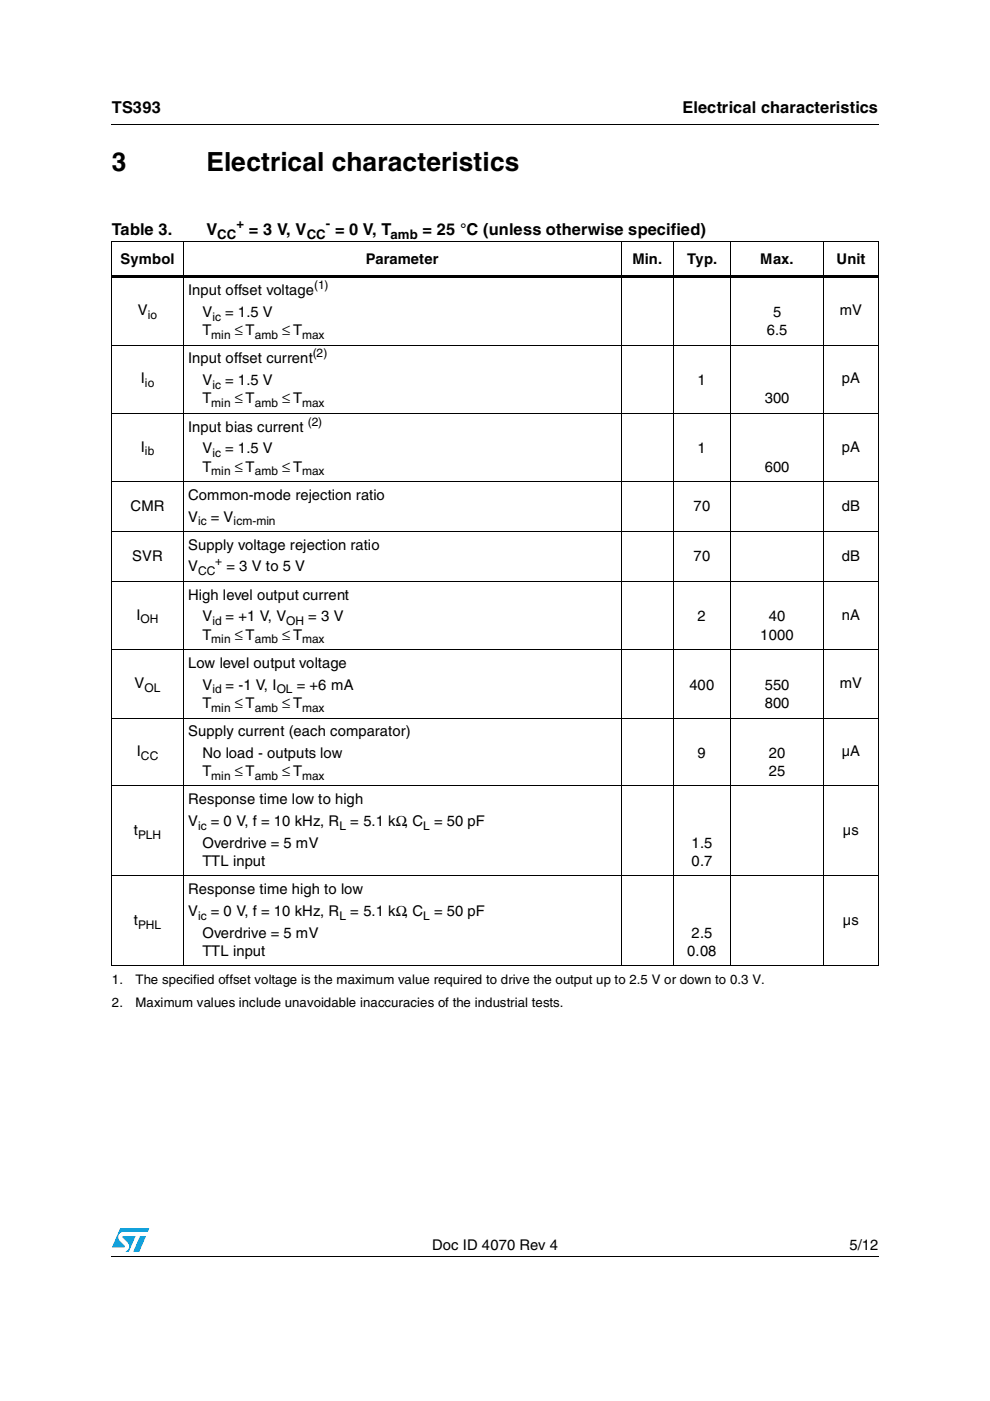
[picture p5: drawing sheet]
<svg xmlns="http://www.w3.org/2000/svg" width="210mm" height="297mm" viewBox="0 0 210 297" stroke-linecap="round" stroke-linejoin="round" font-family="sans-serif">
<defs><g id="words">
<g font-size="5.6">
<text x="23.7" y="36.3">3</text>
<text x="43.8" y="36.3">Electrical characteristics</text>
</g>
<g font-size="3.5">
<text x="23.7" y="23.9">TS393</text>
<text x="144.7" y="23.9">Electrical characteristics</text>
<text x="23.7" y="49.8">Table 3.</text>
<text x="43.8" y="49.8">V</text>
<text x="52.7" y="49.8">= 3 V, V</text>
<text x="71" y="49.8">= 0 V, T</text>
<text x="89.6" y="49.8">= 25 °C (unless otherwise specified)</text>
</g>
<g font-size="3.1">
<text x="25.6" y="55.9">Symbol</text>
<text x="77.6" y="55.9">Parameter</text>
<text x="134.1" y="55.9">Min.</text>
<text x="145.7" y="55.9">Typ.</text>
<text x="161.2" y="55.9">Max.</text>
<text x="177.4" y="55.9">Unit</text>
<text x="39.9" y="62.6">Input offset voltage</text>
<text x="29.2" y="66.8">V</text>
<text x="42.9" y="67.1">V</text>
<text x="42.9" y="71">T</text>
<text x="47.8" y="67.1">= 1.5 V</text>
<text x="49.8" y="71">≤ T</text>
<text x="59.9" y="71">≤ T</text>
<text x="162.6" y="71">6.5</text>
<text x="163.9" y="67.1">5</text>
<text x="178.1" y="66.8">mV</text>
<text x="39.9" y="77">Input offset current</text>
<text x="29.9" y="81.3">I</text>
<text x="42.9" y="81.6">V</text>
<text x="47.8" y="81.6">= 1.5 V</text>
<text x="147.9" y="81.6">1</text>
<text x="178.5" y="81.3">pA</text>
<text x="42.9" y="85.5">T</text>
<text x="49.8" y="85.5">≤ T</text>
<text x="59.9" y="85.5">≤ T</text>
<text x="162.1" y="85.5">300</text>
<text x="29.9" y="95.8">I</text>
<text x="39.9" y="91.5">Input bias current</text>
<text x="178.5" y="95.8">pA</text>
<text x="42.9" y="96.1">V</text>
<text x="42.9" y="100">T</text>
<text x="47.8" y="96.1">= 1.5 V</text>
<text x="49.8" y="100">≤ T</text>
<text x="59.9" y="100">≤ T</text>
<text x="147.9" y="96.1">1</text>
<text x="162.1" y="100">600</text>
<text x="39.9" y="106">Common-mode rejection ratio</text>
<text x="27.7" y="108.3">CMR</text>
<text x="39.9" y="110.6">V</text>
<text x="44.7" y="110.6">= V</text>
<text x="147.1" y="108.3">70</text>
<text x="178.5" y="108.3">dB</text>
<text x="28" y="118.9">SVR</text>
<text x="39.9" y="116.6">Supply voltage rejection ratio</text>
<text x="147.1" y="118.9">70</text>
<text x="178.5" y="118.9">dB</text>
<text x="39.9" y="121.2">V</text>
<text x="48" y="121.2">= 3 V to 5 V</text>
<text x="29" y="131.4">I</text>
<text x="39.9" y="127.2">High level output current</text>
<text x="42.9" y="131.7">V</text>
<text x="47.8" y="131.7">= +1 V, V</text>
<text x="65.4" y="131.7">= 3 V</text>
<text x="147.9" y="131.7">2</text>
<text x="163" y="131.7">40</text>
<text x="178.5" y="131.4">nA</text>
<text x="42.9" y="135.6">T</text>
<text x="49.8" y="135.6">≤ T</text>
<text x="59.9" y="135.6">≤ T</text>
<text x="161.2" y="135.6">1000</text>
<text x="39.9" y="141.6">Low level output voltage</text>
<text x="28.5" y="145.9">V</text>
<text x="42.9" y="146.2">V</text>
<text x="47.8" y="146.2">= -1 V, I</text>
<text x="62.9" y="146.2">= +6 mA</text>
<text x="146.2" y="146.2">400</text>
<text x="162.1" y="146.2">550</text>
<text x="178.1" y="145.9">mV</text>
<text x="42.9" y="150.1">T</text>
<text x="49.8" y="150.1">≤ T</text>
<text x="59.9" y="150.1">≤ T</text>
<text x="162.1" y="150.1">800</text>
<text x="29" y="160.3">I</text>
<text x="39.9" y="156">Supply current (each comparator)</text>
<text x="42.9" y="160.7">No load - outputs low</text>
<text x="147.9" y="160.7">9</text>
<text x="163" y="160.7">20</text>
<text x="178.5" y="160.3">µA</text>
<text x="42.9" y="164.5">T</text>
<text x="49.8" y="164.5">≤ T</text>
<text x="59.9" y="164.5">≤ T</text>
<text x="163" y="164.5">25</text>
<text x="39.9" y="170.5">Response time low to high</text>
<text x="28.4" y="177">t</text>
<text x="39.9" y="175.1">V</text>
<text x="42.9" y="179.7">Overdrive = 5 mV</text>
<text x="44.7" y="175.1">= 0 V, f = 10 kHz, R</text>
<text x="74.3" y="175.1">= 5.1 kΩ, C</text>
<text x="92" y="175.1">= 50 pF</text>
<text x="146.6" y="179.7">1.5</text>
<text x="178.7" y="177">µs</text>
<text x="42.9" y="183.6">TTL input</text>
<text x="146.6" y="183.6">0.7</text>
<text x="39.9" y="189.6">Response time high to low</text>
<text x="28.4" y="196.1">t</text>
<text x="39.9" y="194.1">V</text>
<text x="44.7" y="194.1">= 0 V, f = 10 kHz, R</text>
<text x="74.3" y="194.1">= 5.1 kΩ, C</text>
<text x="92" y="194.1">= 50 pF</text>
<text x="178.7" y="196.1">µs</text>
<text x="42.9" y="198.8">Overdrive = 5 mV</text>
<text x="42.9" y="202.6">TTL input</text>
<text x="145.7" y="202.6">0.08</text>
<text x="146.6" y="198.8">2.5</text>
<text x="91.6" y="265.1">Doc ID 4070 Rev 4</text>
<text x="180.1" y="265.1">5/12</text>
</g>
<g font-size="2.8">
<text x="46.1" y="50.6">CC</text>
<text x="50.1" y="48.3">+</text>
<text x="65" y="50.6">CC</text>
<text x="69.1" y="48.3">-</text>
<text x="82.8" y="50.6">amb</text>
<text x="23.7" y="208.6">1.</text>
<text x="28.7" y="208.6">The specified offset voltage is the maximum value required to drive the output up to 2.5 V or down to 0.3 V.</text>
<text x="23.7" y="213.4">2.</text>
<text x="28.7" y="213.4">Maximum values include unavoidable inaccuracies of the industrial tests.</text>
</g>
<g font-size="2.5">
<text x="66.6" y="61.3">(1)</text>
<text x="31.3" y="67.6">io</text>
<text x="44.8" y="71.9">min</text>
<text x="45" y="68">ic</text>
<text x="54" y="71.9">amb</text>
<text x="64.1" y="71.9">max</text>
<text x="66.3" y="75.8">(2)</text>
<text x="30.7" y="82">io</text>
<text x="45" y="82.5">ic</text>
<text x="44.8" y="86.3">min</text>
<text x="54" y="86.3">amb</text>
<text x="64.1" y="86.3">max</text>
<text x="65.3" y="90.3">(2)</text>
<text x="30.7" y="96.5">ib</text>
<text x="44.8" y="100.8">min</text>
<text x="45" y="96.9">ic</text>
<text x="54" y="100.8">amb</text>
<text x="64.1" y="100.8">max</text>
<text x="42" y="111.3">ic</text>
<text x="49.5" y="111.3">icm-min</text>
<text x="45.6" y="119.9">+</text>
<text x="42" y="121.9">CC</text>
<text x="29.8" y="132.2">OH</text>
<text x="44.8" y="136.4">min</text>
<text x="45" y="132.5">id</text>
<text x="54" y="136.4">amb</text>
<text x="60.7" y="132.5">OH</text>
<text x="64.1" y="136.4">max</text>
<text x="30.6" y="146.6">OL</text>
<text x="45" y="147">id</text>
<text x="58.7" y="147">OL</text>
<text x="44.8" y="150.9">min</text>
<text x="54" y="150.9">amb</text>
<text x="64.1" y="150.9">max</text>
<text x="29.9" y="161.1">CC</text>
<text x="44.8" y="165.4">min</text>
<text x="54" y="165.4">amb</text>
<text x="64.1" y="165.4">max</text>
<text x="29.3" y="177.9">PLH</text>
<text x="42" y="175.9">ic</text>
<text x="72" y="175.9">L</text>
<text x="89.7" y="175.9">L</text>
<text x="29.3" y="196.9">PHL</text>
<text x="42" y="195">ic</text>
<text x="72" y="195">L</text>
<text x="89.7" y="195">L</text>
</g>
</g></defs>
<g fill="#0099d8">
<path d="M29.7 262.1h1.3l-1.5 3.3h-1.2z"/>
<path d="M25.5 260.4h6.2l-.4 .8h-5.1a1.13 1.13 0 0 0-1.1 .7 1.13 1.13 0 0 0 .3 1.2l1.1 1-.1 .3-2.7 .1z"/>
<path d="M26 262.1h2.8l-1.5 3.3h-.7a1.18 1.18 0 0 0 .5-1.9l-1.1-1.1z"/>
</g>
<path d="M23.6 26.2l.1 .2zM23.6 58.4h162.8v.5h-162.8zM23.6 266.3l.1 .1z" fill="#000"/>
<g fill="none" stroke="#000" stroke-width=".21">
<path d="M23.7 26.3h162.7M23.6 51.3h162.8M23.7 51.4v153.2M38.9 51.2v153.6M131.7 51.2v153.6M142.7 51.2v153.6M154.9 51.2v153.6M174.7 51.2v153.6M186.3 51.4v153.2M23.6 73.2h162.8M23.6 87.6h162.8M23.6 102.1h162.8"/>
<path d="M23.6 112.7h162.8M23.6 123.3h162.8M23.6 137.8h162.8M23.6 152.2h162.8M23.6 166.6h162.8M23.6 185.7h162.8M23.6 204.7h162.8M23.7 266.4h162.7"/>
</g>
<use href="#words"/>
</svg>
